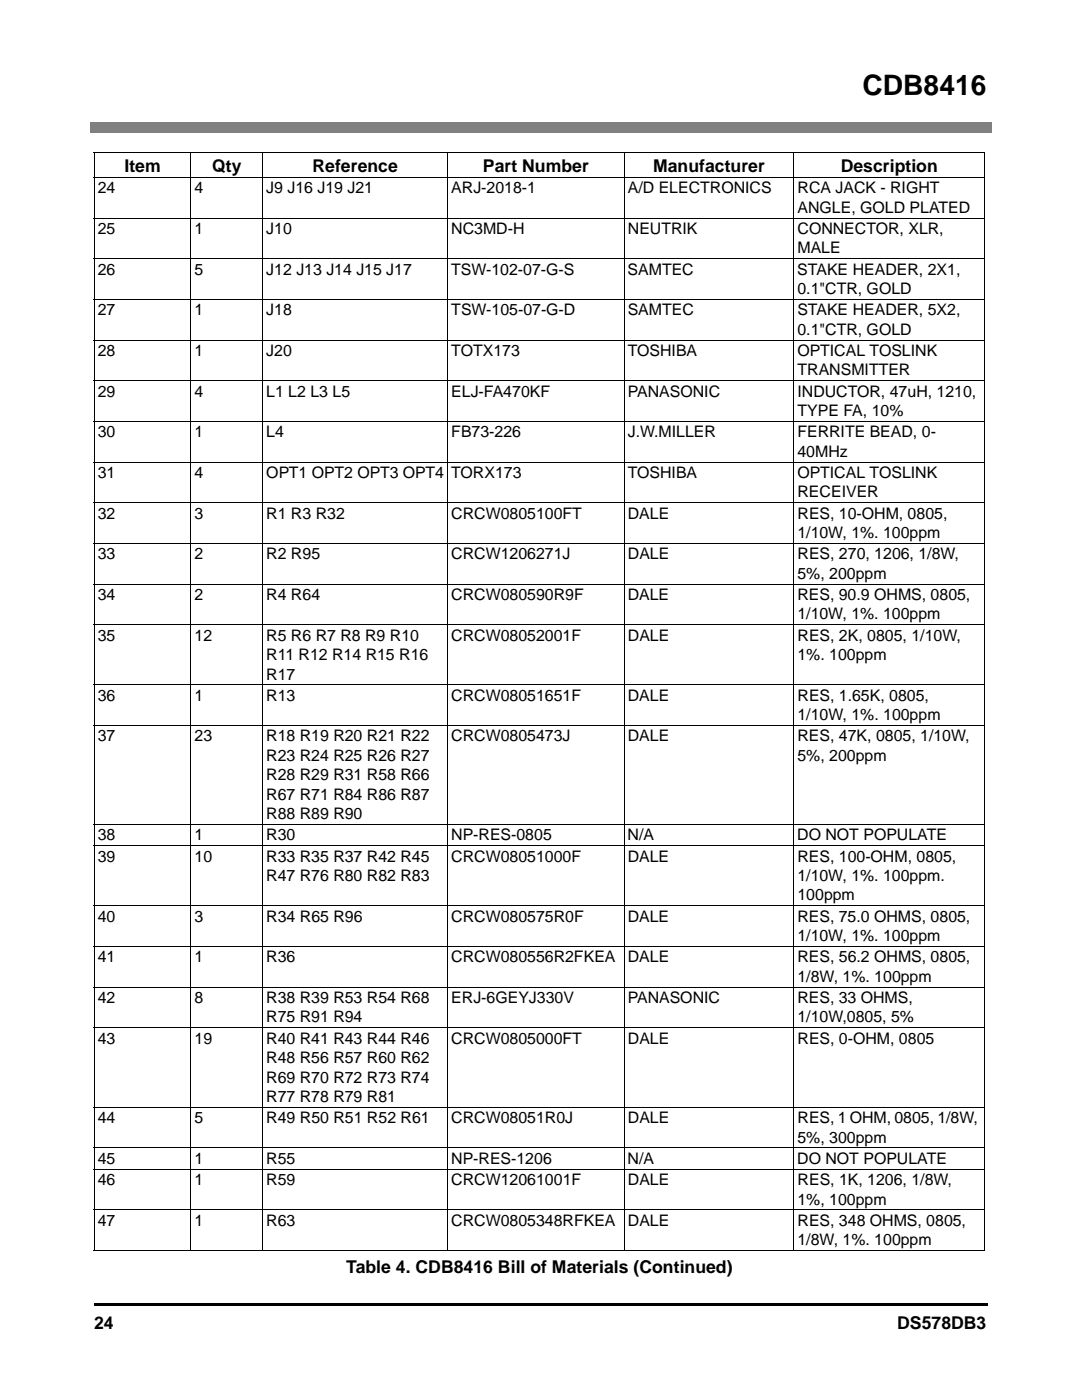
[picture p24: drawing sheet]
<svg xmlns="http://www.w3.org/2000/svg" width="216mm" height="279mm" viewBox="0 0 216 279" stroke-linecap="round" stroke-linejoin="round" font-family="sans-serif">
<defs><g id="words">
<text font-size="5.6" x="172.1" y="19">CDB8416</text>
<g font-size="3.5">
<text x="24.8" y="34.2">Item</text>
<text x="42.3" y="34.2">Qty</text>
<text x="62.4" y="34.2">Reference</text>
<text x="96.4" y="34.2">Part Number</text>
<text x="130.3" y="34.2">Manufacturer</text>
<text x="167.7" y="34.2">Description</text>
<text x="69.1" y="254">Table 4. CDB8416 Bill of Materials (Continued)</text>
<text x="18.8" y="265.2">24</text>
<text x="179" y="265.2">DS578DB3</text>
</g>
<g font-size="3.2">
<text x="19.5" y="38.6">24</text>
<text x="38.8" y="38.6">4</text>
<text x="53.1" y="38.6">J9 J16 J19 J21</text>
<text x="90.1" y="38.6">ARJ-2018-1</text>
<text x="125.3" y="38.6">A/D ELECTRONICS</text>
<text x="159.1" y="38.6">RCA JACK - RIGHT</text>
<text x="19.5" y="46.7">25</text>
<text x="38.8" y="46.7">1</text>
<text x="53.1" y="46.7">J10</text>
<text x="90" y="46.7">NC3MD-H</text>
<text x="125.3" y="46.7">NEUTRIK</text>
<text x="159.1" y="42.5">ANGLE, GOLD PLATED</text>
<text x="159.2" y="46.7">CONNECTOR, XLR,</text>
<text x="159.1" y="50.6">MALE</text>
<text x="19.5" y="54.8">26</text>
<text x="38.8" y="54.8">5</text>
<text x="53.1" y="54.8">J12 J13 J14 J15 J17</text>
<text x="90" y="54.8">TSW-102-07-G-S</text>
<text x="125.2" y="54.8">SAMTEC</text>
<text x="159.1" y="54.8">STAKE HEADER, 2X1,</text>
<text x="159.1" y="58.7">0.1&quot;CTR, GOLD</text>
<text x="19.5" y="62.9">27</text>
<text x="38.8" y="62.9">1</text>
<text x="53.1" y="62.9">J18</text>
<text x="90.1" y="62.9">TSW-105-07-G-D</text>
<text x="125.2" y="62.9">SAMTEC</text>
<text x="159.1" y="62.9">STAKE HEADER, 5X2,</text>
<text x="19.5" y="71.1">28</text>
<text x="38.8" y="71.1">1</text>
<text x="53.1" y="71.1">J20</text>
<text x="90.1" y="71.1">TOTX173</text>
<text x="125.3" y="71.1">TOSHIBA</text>
<text x="159.1" y="66.8">0.1&quot;CTR, GOLD</text>
<text x="159.1" y="71.1">OPTICAL TOSLINK</text>
<text x="159.1" y="74.9">TRANSMITTER</text>
<text x="19.5" y="79.2">29</text>
<text x="38.8" y="79.2">4</text>
<text x="53.1" y="79.2">L1 L2 L3 L5</text>
<text x="90" y="79.2">ELJ-FA470KF</text>
<text x="125.3" y="79.2">PANASONIC</text>
<text x="159.1" y="79.2">INDUCTOR, 47uH, 1210,</text>
<text x="159.1" y="83">TYPE FA, 10%</text>
<text x="19.5" y="87.3">30</text>
<text x="38.8" y="87.3">1</text>
<text x="53.1" y="87.3">L4</text>
<text x="90" y="87.3">FB73-226</text>
<text x="125.3" y="87.3">J.W.MILLER</text>
<text x="159.1" y="87.3">FERRITE BEAD, 0-</text>
<text x="19.5" y="95.4">31</text>
<text x="38.8" y="95.4">4</text>
<text x="53.1" y="95.4">OPT1 OPT2 OPT3 OPT4 TORX173</text>
<text x="125.3" y="95.4">TOSHIBA</text>
<text x="159.1" y="95.4">OPTICAL TOSLINK</text>
<text x="159.1" y="91.2">40MHz</text>
<text x="159.1" y="99.3">RECEIVER</text>
<text x="19.5" y="103.5">32</text>
<text x="38.8" y="103.5">3</text>
<text x="53.1" y="103.5">R1 R3 R32</text>
<text x="90" y="103.5">CRCW0805100FT</text>
<text x="125.3" y="103.5">DALE</text>
<text x="159.1" y="107.4">1/10W, 1%. 100ppm</text>
<text x="159.1" y="103.5">RES, 10-OHM, 0805,</text>
<text x="19.5" y="111.6">33</text>
<text x="38.8" y="111.6">2</text>
<text x="53.1" y="111.6">R2 R95</text>
<text x="90" y="111.6">CRCW1206271J</text>
<text x="125.3" y="111.6">DALE</text>
<text x="159.2" y="111.6">RES, 270, 1206, 1/8W,</text>
<text x="19.5" y="119.7">34</text>
<text x="38.8" y="119.7">2</text>
<text x="53.1" y="119.7">R4 R64</text>
<text x="90" y="119.7">CRCW080590R9F</text>
<text x="125.3" y="119.7">DALE</text>
<text x="159.1" y="115.5">5%, 200ppm</text>
<text x="159.1" y="119.7">RES, 90.9 OHMS, 0805,</text>
<text x="159.1" y="123.6">1/10W, 1%. 100ppm</text>
<text x="19.5" y="127.8">35</text>
<text x="38.8" y="127.8">12</text>
<text x="53.1" y="127.8">R5 R6 R7 R8 R9 R10</text>
<text x="53.1" y="131.7">R11 R12 R14 R15 R16</text>
<text x="90" y="127.8">CRCW08052001F</text>
<text x="125.3" y="127.8">DALE</text>
<text x="159.1" y="131.7">1%. 100ppm</text>
<text x="159.2" y="127.8">RES, 2K, 0805, 1/10W,</text>
<text x="53.1" y="135.6">R17</text>
<text x="19.5" y="139.8">36</text>
<text x="38.8" y="139.8">1</text>
<text x="53.1" y="139.8">R13</text>
<text x="90" y="139.8">CRCW08051651F</text>
<text x="125.3" y="139.8">DALE</text>
<text x="159.1" y="143.7">1/10W, 1%. 100ppm</text>
<text x="159.1" y="139.8">RES, 1.65K, 0805,</text>
<text x="19.5" y="148">37</text>
<text x="38.8" y="148">23</text>
<text x="53.1" y="148">R18 R19 R20 R21 R22</text>
<text x="90" y="148">CRCW0805473J</text>
<text x="125.3" y="148">DALE</text>
<text x="159.1" y="148">RES, 47K, 0805, 1/10W,</text>
<text x="53.1" y="151.8">R23 R24 R25 R26 R27</text>
<text x="53.1" y="155.7">R28 R29 R31 R58 R66</text>
<text x="159.1" y="151.8">5%, 200ppm</text>
<text x="53.1" y="159.6">R67 R71 R84 R86 R87</text>
<text x="19.5" y="167.7">38</text>
<text x="38.8" y="167.7">1</text>
<text x="53.1" y="163.5">R88 R89 R90</text>
<text x="53.1" y="167.7">R30</text>
<text x="90" y="167.7">NP-RES-0805</text>
<text x="125.2" y="167.7">N/A</text>
<text x="159.1" y="167.7">DO NOT POPULATE</text>
<text x="19.5" y="171.9">39</text>
<text x="38.8" y="171.9">10</text>
<text x="53.1" y="171.9">R33 R35 R37 R42 R45</text>
<text x="90" y="171.9">CRCW08051000F</text>
<text x="125.3" y="171.9">DALE</text>
<text x="159.1" y="171.9">RES, 100-OHM, 0805,</text>
<text x="53.1" y="175.8">R47 R76 R80 R82 R83</text>
<text x="159.1" y="175.8">1/10W, 1%. 100ppm.</text>
<text x="159.1" y="179.7">100ppm</text>
<text x="19.5" y="183.9">40</text>
<text x="38.8" y="183.9">3</text>
<text x="53.1" y="183.9">R34 R65 R96</text>
<text x="90" y="183.9">CRCW080575R0F</text>
<text x="125.3" y="183.9">DALE</text>
<text x="159.1" y="183.9">RES, 75.0 OHMS, 0805,</text>
<text x="159.1" y="187.8">1/10W, 1%. 100ppm</text>
<text x="19.5" y="192">41</text>
<text x="38.8" y="192">1</text>
<text x="53.1" y="192">R36</text>
<text x="90" y="192">CRCW080556R2FKEA</text>
<text x="125.3" y="192">DALE</text>
<text x="159.1" y="195.9">1/8W, 1%. 100ppm</text>
<text x="159.1" y="192">RES, 56.2 OHMS, 0805,</text>
<text x="19.5" y="200.2">42</text>
<text x="38.8" y="200.2">8</text>
<text x="53.1" y="200.2">R38 R39 R53 R54 R68</text>
<text x="90" y="200.2">ERJ-6GEYJ330V</text>
<text x="125.3" y="200.2">PANASONIC</text>
<text x="159.1" y="200.2">RES, 33 OHMS,</text>
<text x="19.5" y="208.3">43</text>
<text x="38.8" y="208.3">19</text>
<text x="53.1" y="208.3">R40 R41 R43 R44 R46</text>
<text x="53.1" y="204">R75 R91 R94</text>
<text x="90" y="208.3">CRCW0805000FT</text>
<text x="125.3" y="208.3">DALE</text>
<text x="159.1" y="204">1/10W,0805, 5%</text>
<text x="159.2" y="208.3">RES, 0-OHM, 0805</text>
<text x="53.1" y="212.2">R48 R56 R57 R60 R62</text>
<text x="53.1" y="216">R69 R70 R72 R73 R74</text>
<text x="53.1" y="219.9">R77 R78 R79 R81</text>
<text x="19.5" y="224.2">44</text>
<text x="38.8" y="224.2">5</text>
<text x="53.1" y="224.2">R49 R50 R51 R52 R61</text>
<text x="90.1" y="224.2">CRCW08051R0J</text>
<text x="125.3" y="224.2">DALE</text>
<text x="159.2" y="224.2">RES, 1 OHM, 0805, 1/8W,</text>
<text x="19.5" y="232.3">45</text>
<text x="38.8" y="232.3">1</text>
<text x="53.1" y="232.3">R55</text>
<text x="90" y="232.3">NP-RES-1206</text>
<text x="125.2" y="232.3">N/A</text>
<text x="159.1" y="232.3">DO NOT POPULATE</text>
<text x="159.1" y="228">5%, 300ppm</text>
<text x="19.5" y="236.5">46</text>
<text x="38.8" y="236.5">1</text>
<text x="53.1" y="236.5">R59</text>
<text x="90" y="236.5">CRCW12061001F</text>
<text x="125.3" y="236.5">DALE</text>
<text x="159.2" y="236.5">RES, 1K, 1206, 1/8W,</text>
<text x="19.5" y="244.6">47</text>
<text x="38.8" y="244.6">1</text>
<text x="53.1" y="244.6">R63</text>
<text x="90" y="244.6">CRCW0805348RFKEA</text>
<text x="125.3" y="244.6">DALE</text>
<text x="159.1" y="240.4">1%, 100ppm</text>
<text x="159.2" y="244.6">RES, 348 OHMS, 0805,</text>
<text x="159.1" y="248.5">1/8W, 1%. 100ppm</text>
</g>
</g></defs>
<g fill="#808080">
<path d="M18 24.3h1v2.2h-1z"/>
<path d="M19 24.3h178.9v2.2h-178.9z"/>
</g>
<path d="M18.8 260.1h.2v.5h-.2zM19 260.1h178.1v.5h-178.1z" fill="#000"/>
<g fill="#fff">
<path d="M18.8 262.9h178v8.9h-178z"/>
<path d="M19 7.9h60.8v12.5h-60.8z"/>
</g>
<g fill="none" stroke="#000" stroke-width=".2">
<path d="M18.7 30.5h177.9M18.7 35.4h177.9M18.8 30.6v218.9M38.1 30.4v219.2M52.4 30.4v219.2M89.3 30.4v219.2M124.5 30.4v219.2M158.4 30.4v219.2M196.5 30.6v218.9M18.7 43.5h177.9M18.7 51.6h177.9M18.7 59.8h177.9"/>
<path d="M18.7 67.9h177.9M18.7 76h177.9M18.7 84.1h177.9M18.7 92.2h177.9M18.7 100.3h177.9M18.7 108.4h177.9M18.7 116.6h177.9M18.7 124.7h177.9M18.7 136.7h177.9M18.7 144.8h177.9M18.7 164.5h177.9M18.7 168.8h177.9"/>
<path d="M18.7 180.8h177.9M18.7 188.9h177.9M18.7 197h177.9M18.7 205.1h177.9M18.7 221h177.9M18.7 229.1h177.9M18.7 233.3h177.9M18.7 241.4h177.9M18.7 249.6h177.9"/>
</g>
<use href="#words"/>
</svg>
